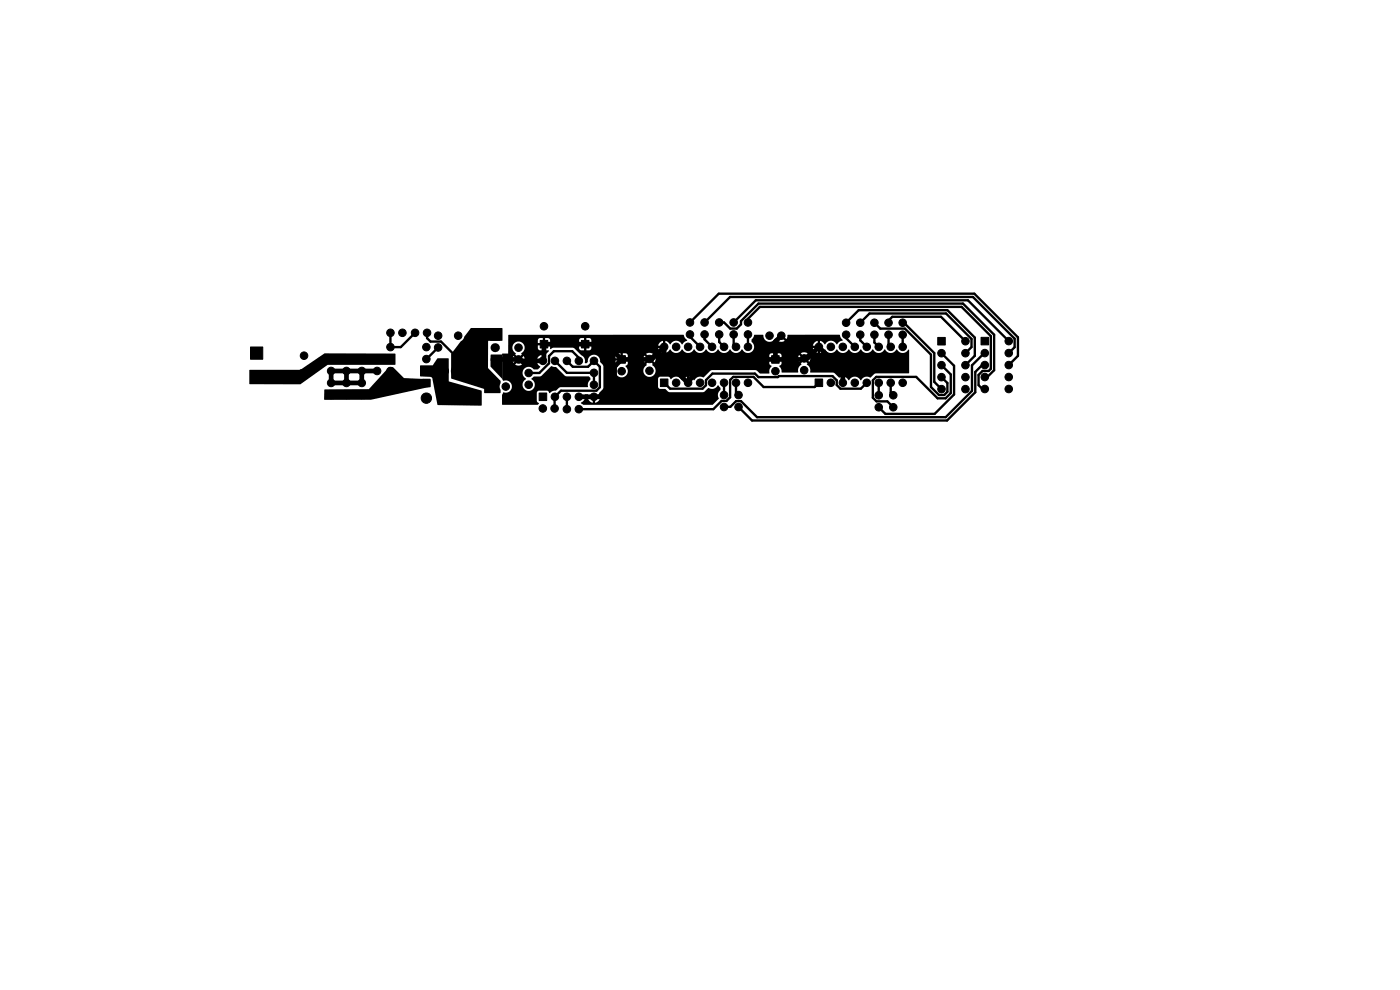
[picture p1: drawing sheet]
<svg xmlns="http://www.w3.org/2000/svg" width="297mm" height="210mm" viewBox="0 0 297 210" stroke-linecap="round" stroke-linejoin="round" font-family="sans-serif">
<g fill="#000" stroke="#000" stroke-width=".21">
<path d="M53.1 73.6h2.6v2.6h-2.6zM100.2 70.4h1.6v1.6h-1.6zM104.1 70.3h2v1.9h-2zM114.6 72.2h1.6v1.6h-1.6zM123.4 72.2h1.5v1.6h-1.5zM131.1 75.4h1.6v1.6h-1.6zM163.7 75.4h1.6v1.6h-1.6zM198.9 71.6h1.6v1.6h-1.6zM208.1 71.6h1.6v1.6h-1.6zM63.7 78.5h1.6v1.6h-1.6zM89.7 80.4h1.6v1.6h-1.6zM99.5 83.4h2.2v2.2h-2.2z"/>
<path d="M104 81.2h1.6v1.6h-1.6zM114.4 83.4h1.6v1.6h-1.6zM140.1 80.4h1.6v1.6h-1.6zM172.9 80.4h1.6v1.6h-1.6z"/>
<circle cx="54.4" cy="80" r="1.3"/>
<circle cx="64.5" cy="75.5" r=".8"/>
<circle cx="70.2" cy="78.7" r=".8"/>
<circle cx="70.2" cy="76.2" r=".8"/>
<circle cx="73.5" cy="78.7" r=".8"/>
<circle cx="73.5" cy="76.2" r=".8"/>
<circle cx="76.7" cy="78.7" r=".8"/>
<circle cx="76.7" cy="76.2" r=".8"/>
<circle cx="80" cy="76.2" r=".8"/>
<circle cx="80" cy="78.7" r=".8"/>
<circle cx="82.8" cy="70.6" r=".8"/>
<circle cx="82.8" cy="76.2" r=".8"/>
<circle cx="82.8" cy="73.6" r=".8"/>
<circle cx="82.8" cy="78.7" r=".8"/>
<circle cx="85.4" cy="70.6" r=".8"/>
<circle cx="88.1" cy="70.6" r=".8"/>
<circle cx="90.4" cy="78.7" r=".8"/>
<circle cx="90.4" cy="76.2" r=".8"/>
<circle cx="90.4" cy="73.6" r=".8"/>
<circle cx="90.6" cy="70.6" r=".8"/>
<circle cx="92.9" cy="71.2" r=".8"/>
<circle cx="92.9" cy="73.7" r=".8"/>
<circle cx="93.9" cy="78.7" r="1.2"/>
<circle cx="97" cy="78.7" r="1.2"/>
<circle cx="97.2" cy="71.2" r=".8"/>
<circle cx="110" cy="73.7" r=".8"/>
<circle cx="110" cy="76.2" r=".8"/>
<circle cx="112.2" cy="79.1" r=".8"/>
<circle cx="115.2" cy="76.5" r=".8"/>
<circle cx="115.4" cy="69.2" r=".8"/>
<circle cx="117.7" cy="76.5" r=".8"/>
<circle cx="120.3" cy="76.5" r=".8"/>
<circle cx="122.8" cy="76.5" r=".8"/>
<circle cx="124.1" cy="69.2" r=".8"/>
<circle cx="126" cy="76.5" r=".8"/>
<circle cx="126" cy="79.1" r=".8"/>
<circle cx="131.9" cy="78.7" r=".8"/>
<circle cx="137.8" cy="76.1" r=".8"/>
<circle cx="137.8" cy="78.6" r=".8"/>
<circle cx="140.9" cy="73.6" r=".8"/>
<circle cx="143.4" cy="73.6" r=".8"/>
<circle cx="146" cy="73.6" r=".8"/>
<circle cx="146.4" cy="70.9" r=".8"/>
<circle cx="146.4" cy="68.4" r=".8"/>
<circle cx="148.5" cy="73.6" r=".8"/>
<circle cx="149.5" cy="68.4" r=".8"/>
<circle cx="149.5" cy="70.9" r=".8"/>
<circle cx="151.1" cy="73.6" r=".8"/>
<circle cx="152.6" cy="68.4" r=".8"/>
<circle cx="152.6" cy="70.9" r=".8"/>
<circle cx="153.6" cy="73.6" r=".8"/>
<circle cx="155.6" cy="68.4" r=".8"/>
<circle cx="155.6" cy="70.9" r=".8"/>
<circle cx="156.1" cy="73.6" r=".8"/>
<circle cx="158.7" cy="68.4" r=".8"/>
<circle cx="158.7" cy="70.9" r=".8"/>
<circle cx="158.7" cy="73.6" r=".8"/>
<circle cx="163.2" cy="71.2" r=".8"/>
<circle cx="164.5" cy="78.7" r=".8"/>
<circle cx="165.7" cy="71.2" r=".8"/>
<circle cx="170.6" cy="78.5" r=".8"/>
<circle cx="170.6" cy="76" r=".8"/>
<circle cx="173.7" cy="73.6" r=".8"/>
<circle cx="176.3" cy="73.6" r=".8"/>
<circle cx="178.8" cy="73.6" r=".8"/>
<circle cx="179.5" cy="71" r=".8"/>
<circle cx="179.5" cy="68.5" r=".8"/>
<circle cx="181.3" cy="73.6" r=".8"/>
<circle cx="182.5" cy="71" r=".8"/>
<circle cx="182.5" cy="68.5" r=".8"/>
<circle cx="183.9" cy="73.6" r=".8"/>
<circle cx="185.5" cy="68.5" r=".8"/>
<circle cx="185.5" cy="71" r=".8"/>
<circle cx="186.4" cy="73.6" r=".8"/>
<circle cx="188.5" cy="68.5" r=".8"/>
<circle cx="188.5" cy="71" r=".8"/>
<circle cx="189" cy="73.6" r=".8"/>
<circle cx="191.5" cy="71" r=".8"/>
<circle cx="191.5" cy="68.5" r=".8"/>
<circle cx="191.5" cy="73.6" r=".8"/>
<circle cx="199.7" cy="74.9" r=".8"/>
<circle cx="199.7" cy="77.5" r=".8"/>
<circle cx="204.8" cy="72.4" r=".8"/>
<circle cx="204.8" cy="77.5" r=".8"/>
<circle cx="204.8" cy="74.9" r=".8"/>
<circle cx="208.9" cy="74.9" r=".8"/>
<circle cx="208.9" cy="77.4" r=".8"/>
<circle cx="208.9" cy="80" r=".8"/>
<circle cx="214" cy="80" r=".8"/>
<circle cx="214" cy="72.4" r=".8"/>
<circle cx="214" cy="74.9" r=".8"/>
<circle cx="214" cy="77.4" r=".8"/>
<circle cx="70.2" cy="83.8" r=".8"/>
<circle cx="70.2" cy="81.2" r=".8"/>
<circle cx="73.5" cy="83.8" r=".8"/>
<circle cx="73.5" cy="81.2" r=".8"/>
<circle cx="76.7" cy="83.8" r=".8"/>
<circle cx="76.7" cy="81.2" r=".8"/>
<circle cx="82.8" cy="81.2" r=".8"/>
<circle cx="90.5" cy="84.5" r="1.1"/>
<circle cx="107.3" cy="82" r=".8"/>
<circle cx="112.2" cy="81.6" r=".8"/>
<circle cx="115.2" cy="86.6" r=".8"/>
<circle cx="117.7" cy="86.6" r=".8"/>
<circle cx="117.7" cy="84.2" r=".8"/>
<circle cx="120.3" cy="86.8" r=".8"/>
<circle cx="120.3" cy="84.2" r=".8"/>
<circle cx="122.8" cy="86.8" r=".8"/>
<circle cx="122.8" cy="84.2" r=".8"/>
<circle cx="126" cy="84.2" r=".8"/>
<circle cx="126" cy="81.6" r=".8"/>
<circle cx="143.4" cy="81.2" r=".8"/>
<circle cx="146" cy="81.2" r=".8"/>
<circle cx="148.5" cy="81.2" r=".8"/>
<circle cx="151.1" cy="81.2" r=".8"/>
<circle cx="153.6" cy="83.8" r=".8"/>
<circle cx="153.6" cy="86.3" r=".8"/>
<circle cx="153.6" cy="81.2" r=".8"/>
<circle cx="156.1" cy="81.2" r=".8"/>
<circle cx="156.7" cy="83.8" r=".8"/>
<circle cx="156.7" cy="86.3" r=".8"/>
<circle cx="158.7" cy="81.2" r=".8"/>
<circle cx="176.3" cy="81.2" r=".8"/>
<circle cx="178.8" cy="81.2" r=".8"/>
<circle cx="181.3" cy="81.2" r=".8"/>
<circle cx="183.9" cy="81.2" r=".8"/>
<circle cx="186.4" cy="86.4" r=".8"/>
<circle cx="186.4" cy="83.8" r=".8"/>
<circle cx="186.4" cy="81.2" r=".8"/>
<circle cx="189" cy="81.2" r=".8"/>
<circle cx="189.5" cy="83.8" r=".8"/>
<circle cx="189.5" cy="86.4" r=".8"/>
<circle cx="191.5" cy="81.2" r=".8"/>
<circle cx="199.7" cy="80" r=".8"/>
<circle cx="199.7" cy="82.5" r=".8"/>
<circle cx="204.8" cy="80" r=".8"/>
<circle cx="204.8" cy="82.5" r=".8"/>
<circle cx="208.9" cy="82.5" r=".8"/>
<circle cx="214" cy="82.5" r=".8"/>
</g>
<path d="M105 73.7h.1M105 76.3h.1" fill="none" stroke="#000" stroke-width="1.9"/>
<g fill="none" stroke="#000" stroke-width="1">
<path d="M73.5 78.7v2.5M76.7 78.7v2.5h-6.4v-2.5h9.7M82.8 76.2h-14.2l-3.1 3.1h-1.5l-.7 .7h-8.9M82.8 78.7v2.6M90.4 78.7h3.6v2.9l2.9 2.9h3.7M101 77.2l3.8 3.8v1M101 77.2h-2.6l-1.4 1.5M105.1 71.2h-4.1v6M131.9 76.2l-1.5 1.5v3.2l-3.3 3.3h-4.3M131.9 76.2l6.4-.1 2.6-2.5v2.6l5.1 5v-.3l4.7-4.7h19.7l.2-.2h.7l2.4-2.4 5.1 5.1v2.5M131.9 76.2l-3.3-3.2h-13.2v3.3l-.2 .3h-4.9l-.3-.3h-4.9M165.7 71.2l-1.2 1.3v3.7"/>
<path d="M90.4 81.3h-9.1l-2.6 2.5h-8.4"/>
</g>
<g fill="none" stroke="#000" stroke-width=".5">
<path d="M82.8 70.6v3h2.2l3.1-3M90.6 70.6v1.1l.7 .8h2.3l3.4 3.3v2.9M93 73.7l-2.6 2.5M117.7 76.6l2.6 2.5h5.7v2.5M120.3 76.6l1.2 1.2h3.3l1.2-1.2 1.3 1.2v4.3l-.8 .8h-7.5l-1.3 1.3v2.5M122.8 76.6v-.7l-1.4-1.4h-3.9l-1 1v1.6l-2.1 2h-2.2M146.4 68.4l6.1-6.1h54.2l9.3 9.3v3.9l-2 1.9M146.4 70.9v.5l2.1 2.2M149.5 68.4l5.4-5.4h51.5l8.9 8.8v1.9l-1.3 1.2M149.5 70.9v1.1l1.6 1.6M152.6 68.4h1l1.3 1.3h1.4l.9-.9v-.7l3.7-3.7h43.4l6.6 6.6v7.5l-1.4 1.5h-.6M152.6 70.9v1.7l1 1"/>
<path d="M155.6 68.4l4.7-4.7h45l8.7 8.7M155.6 70.9v2.2l.5 .5M158.7 68.4v-.8l2.5-2.5h42.8l6.2 6.2v6.9l-.4 .5h-1.4l-.8 .8v2.2l.8 .8h.8M158.7 70.9v2.7M158.7 73.6h.1M179.5 68.5l2.7-2.7h18.8l5.8 5.8v3.9l-2 2M179.5 71v.7l1.8 1.9M182.5 68.5l2-2h16.2l5.4 5.4v1.7l-1.3 1.3M182.5 71v1.2l1.4 1.4M185.5 68.5l1.2 1.2h5.3l5.5 5.5v6.9l1.7 1.7h1.1l.7-.7v-1.8l-1.3-1.3M185.5 71v1.7l.9 .9M188.5 68.5v-.5l.8-.8h10.3l5.2 5.2"/>
<path d="M188.5 71v2.1l.5 .5M191.5 68.5h.3l6.4 6.4v6.1l1.5 1.5M191.5 71v2.6M199.7 77.5l2 1.9v4l-1.1 1.1h-1.7l-4.5-4.5h-8.5l-.7 .7v3.7l.7 .7h2.4l1.2 1.3M199.7 74.9l2.7 2.7v6.1l-4.1 4.1h-10.5l-1.4-1.4M208.4 74.9v.4l-2.2 2.2v5.4l-5.6 5.6h-40l-3.4-3.4h-1l-1.3 1.2h-1.3M208.9 77.4h-.5l-1.5 1.5v4.3l-6 6h-41.4l-2.8-2.9M120.3 84.2v2.6M126 81.6h.1M140.9 81.2l1.3 1.2h6.8l.8-.7v-1.1l1.4-1.3h9l.7 .7h4.1l.2-.2h11.4l.9 .9v1l.8 .7h4.3l1.3-1.2M153.6 81.2v2.6M156.1 81.2v2.1l.6 .5"/>
<path d="M173.7 81.2l-.9 .9h-10.8l-2.1-2.1h-4.3l-.7 .6v3.7l-.8 .8h-1l-1.8 1.7h-28.5M186.4 81.2v2.6M189 81.2v2.1l.5 .5"/>
</g>
<path d="M68.8 82.7l9.5-.1 4.3-4.7h.8l2.3 2.3 5.4 .2 .2 .2-.1 1.5-12.5 2.7h-9.8l-.1-.1zM52.9 78.5l10.8-.1 5.2-3.4h14.9l.1 .1v2.2l-.1 .1h-14.3l-5.8 4.1h-10.7l-.1-.1zM89.1 77.6l2.7-.1 1-1.5h2.3l.1 4.9 7 2v3.1l-9.4-.1-1.1-5.7-.3-.2-2.2-.2zM104.1 75.3l2.4-.1v5.2l-2.4-2.7zM99.9 69.6h6.7v2.6l-3.1 .1v5.8l2.7 2.7v.5a1.38 1.38 0 0 0 0 1.4l-.1 .7h-3.3l-.1-.9-7-2.2v-5.2l2-2.7 .5-.4 .3-.6zM107.8 71.1l37.2-.1 .4 .8 .4 .4-1.1 .9a1.42 1.42 0 0 0-1.3-.8 1.42 1.42 0 0 0-1.2 .8l-.5-.5-.5-.3v1h-.6v-1l-.1 .1-.6 .3-.3 .6h1v.5h-1l.5 .8 .5 .3v-1h.6v1l1-.8a1.38 1.38 0 0 0 1.3 .8 1.38 1.38 0 0 0 1.2-.8 1.42 1.42 0 0 0 1.3 .8 1.42 1.42 0 0 0 1.3-.8 1.42 1.42 0 0 0 1.2 .8 1.42 1.42 0 0 0 1.3-.8 1.42 1.42 0 0 0 1.3 .8 1.42 1.42 0 0 0 1.2-.8 1.42 1.42 0 0 0 1.3 .8 1.42 1.42 0 0 0 1.3-.8 1.42 1.42 0 0 0 1.2 .8 1.42 1.42 0 0 0 1.3-.8 1.35 1.35 0 0 0 2.1 .5 1.35 1.35 0 0 0-.1-2.2v-.4l.6-1h1.9a1.38 1.38 0 0 0 1 1.5 1.38 1.38 0 0 0 1.6-.7l.2 .1 .6-.6 .4 .3-.7 .7 .7 .2 .8-.2-.7-.7 .4-.3 .6 .6 .4-.9h10.9l.3 .7 .4 .5-.7 .2-.6 .6a1.38 1.38 0 0 0-1.3-.7 1.38 1.38 0 0 0-1.2 .8l-.4-.5-.6-.3v1h-.5v-1l-.2 .1-.6 .3-.3 .6h1v.5h-1l.5 .8 .6 .3v-1h.5v1l1.1-.8a1.38 1.38 0 0 0 1.2 .8 1.38 1.38 0 0 0 1.2-.8 1.42 1.42 0 0 0 1.3 .8 1.42 1.42 0 0 0 1.3-.8 1.42 1.42 0 0 0 1.2 .8 1.42 1.42 0 0 0 1.3-.8 1.42 1.42 0 0 0 1.3 .8 1.42 1.42 0 0 0 1.3-.8 1.42 1.42 0 0 0 1.2 .8 1.42 1.42 0 0 0 1.3-.8 1.42 1.42 0 0 0 1.3 .8 1.42 1.42 0 0 0 1.2-.8 1.42 1.42 0 0 0 2.5 .1l.2 .1-.1 4.9h-7l-.4 .2-.7 .7a1.45 1.45 0 0 0-2.1 .6 1.42 1.42 0 0 0-1.3-.8 1.42 1.42 0 0 0-1.2 .8l-.5-.5-.6-.3v1h-.4v-1l-.6 .2-1.2-1-4.9-.1a1.68 1.68 0 0 0-.7-1.7l.1-.2-.7-.7 .4-.3 .7 .6a1.29 1.29 0 0 0 0-1.4l-.7 .7-.4-.4 .7-.6-.3-.2-.6-.1-.5 .3 .7 .6-.4 .4-.7-.7a1.28 1.28 0 0 0 0 1.5l.7-.7 .4 .3-.7 .7 .1 .2a1.5 1.5 0 0 0-.7 1.7h-3.4l-.1-.1a1.38 1.38 0 0 0-.5-1.2l.4-.4 .1-.8h-1v-.5h1l-.1-.8-.3-.2-.7-.1v1h-.4v-1h-.6l-.4 .3-.1 .8h1v.5h-1v.7l.5 .6a1.58 1.58 0 0 0-.5 1.4h-1.9l-1.1-.7h-9.1l-.4 .2-1.4 1.3a1.56 1.56 0 0 0-2.1 .7l-.4-.5-.6-.3v1h-.5v-1l-1.1 .8a1.39 1.39 0 0 0-2.3-.3l-.5-.5-1.9 .1-.3 .4 .1 1.8 .3 .3h1.2l.9 .7h7l.4-.2 .8-.7a1.46 1.46 0 0 0 2-.6l.5 .6v.4a1.31 1.31 0 0 0-.3 1.8l-1.4 1.4h-27.3l-.6-.3 .6-.6 .3-.6h-1v-.5h1v-.3l.6 .1v.2h1v.5h-1l.3 .6 .3 .3 .5 .1v-.9h.4v.9l.6-.2 .5-.8h-1v-.5h1l-.2-.5 .9-1v-3.7h2.6a1.3 1.3 0 0 0 1.3 1.4 1.3 1.3 0 0 0 1.3-1.4h3.3v.2a1.33 1.33 0 0 0 2.1 .7 1.33 1.33 0 0 0-.3-2.2l.2-.2-.7-.6 .4-.4 .7 .7 .2-.8-.2-.7-.7 .7-.4-.4 .7-.6a1.28 1.28 0 0 0-1.4 0l.6 .6-.3 .4-.7-.7-.2 .5 .1 .7 .1 .3 .7-.7 .3 .4-.6 .6 .1 .3-.6 .5-.1 .7h-3.3l-.5-1 .4-.4 .1-.8h-1v-.5h1l-.1-.8-.3-.2-.7-.1v1h-.5v-1l-.6 .1-.4 .2v.8h1v.5h-1v.8l.5 .3-.4 .7-.1 .4h-2.6v-1.1l-.7-.8a1.33 1.33 0 0 0-1.3-1.6 1.33 1.33 0 0 0-1.3 1.6l-.3 .2-.3-.1a1.3 1.3 0 0 0-.8-1.6l-1.7-1.5-4.2-.1-.6 .4-.1-.8h-1v-.5h1v-.6h6.1v.6h1v.5h-1l.2 .9 .9 .1v-1h.5v1h.6l.4-.2 .1-.8h-1v-.5h1l-.1-.7-.2-.3-.8-.1v1h-.5v-1l-.8 .1-.3 .4h-6.1l-.3-.4-.7-.1v1h-.6v-1h-.6l-.3 .3-.1 .8h1v.5h-1l.1 .8 .3 .2h.6v-1h.6v1l.8 .1-.8 .9h-.3v.9h-.5v-.9l-.7 .4-.3 .6h1v.5h-1l.7 1.1-.5 .5h-.8a1.35 1.35 0 0 0-2.1-.1 1.35 1.35 0 0 0 .4 2.1 1.34 1.34 0 0 0-.5 2 1.34 1.34 0 0 0 2.1 0 1.34 1.34 0 0 0-.5-2l.5-.5 1.6-.1 2.2-2.1 1 .2 2 1.9h4.9l.3 .4v.4a1.57 1.57 0 0 0-.5 1.5h-5.8l-1 .8a1.62 1.62 0 0 0-1.3 .5l-.5-.5h-1.8l-.3 .1-.1 .3v1.8l.4 .5-.2 .3h-7.5l-.1-.1v-2l.2-.5a1.36 1.36 0 0 0 1.9-1.3 1.36 1.36 0 0 0-1.9-1.3l-.2-.4v-5.2l1.3-.1v-1.3h.9l.2 .7 .5 .5-.1 .3 .7 .6-.4 .4-.7-.7a1.28 1.28 0 0 0 0 1.5l.7-.7 .4 .4-.7 .6 .3 .2h.6l.5-.2-.7-.6 .4-.4 .7 .7a1.28 1.28 0 0 0 0-1.5l-.7 .7-.4-.4 .7-.6-.1-.3a1.31 1.31 0 0 0 .1-2.3 1.31 1.31 0 0 0-2 1.1h-.9z" fill="#000"/>
</svg>
